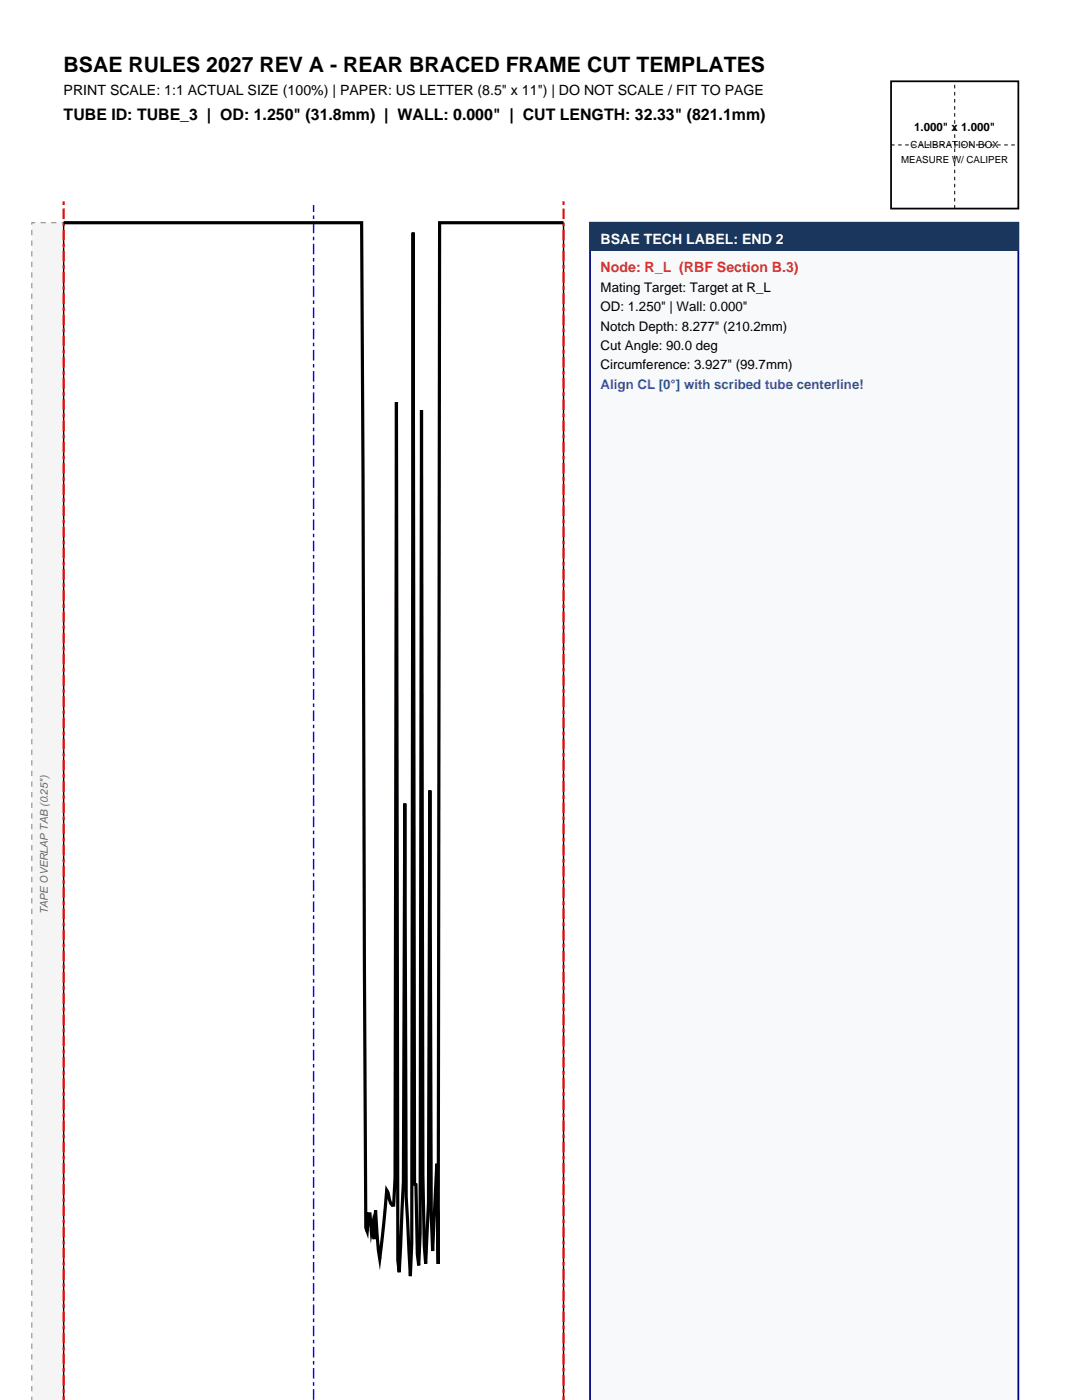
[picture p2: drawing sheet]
<svg xmlns="http://www.w3.org/2000/svg" width="216mm" height="279mm" viewBox="0 0 216 279" stroke-linecap="round" stroke-linejoin="round" font-family="sans-serif">
<defs><g id="words">
<text font-size="4.2" x="12.7" y="14.5">BSAE RULES 2027 REV A - REAR BRACED FRAME CUT TEMPLATES</text>
<text font-size="3.2" x="12.7" y="24">TUBE ID: TUBE_3 | OD: 1.250&quot; (31.8mm) | WALL: 0.000&quot; | CUT LENGTH: 32.33&quot; (821.1mm)</text>
<text font-size="2.8" x="12.7" y="19.1">PRINT SCALE: 1:1 ACTUAL SIZE (100%) | PAPER: US LETTER (8.5&quot; x 11&quot;) | DO NOT SCALE / FIT TO PAGE</text>
<text font-size="2.8" fill="#fff" x="119.9" y="48.7">BSAE TECH LABEL: END 2</text>
<text font-size="2.8" fill="#c53030" x="119.9" y="54.3">Node: R_L (RBF Section B.3)</text>
<g font-size="2.6">
<text x="119.9" y="58.2">Mating Target: Target at R_L</text>
<text x="119.9" y="62.1">OD: 1.250&quot; | Wall: 0.000&quot;</text>
<text x="119.9" y="66">Notch Depth: 8.277&quot; (210.2mm)</text>
<text x="119.9" y="69.8">Cut Angle: 90.0 deg</text>
<text x="119.9" y="73.7">Circumference: 3.927&quot; (99.7mm)</text>
</g>
<text font-size="2.6" fill="#2b6cb0" x="119.9" y="77.6">Align CL [0°] with scribed tube centerline!</text>
<text font-size="2.3" x="182.4" y="26.1">1.000&quot; x 1.000&quot;</text>
<text font-size="2.1" fill="#696969" x="9.5" y="182.5" transform="rotate(-90 9.5 182.5)">TAPE OVERLAP TAB (0.25&quot;)</text>
<g font-size="1.9">
<text x="181.7" y="29.6">CALIBRATION BOX</text>
<text x="179.8" y="32.5">MEASURE W/ CALIPER</text>
</g>
</g></defs>
<path d="M177.8 16.2h25.4v25.4h-25.4z" fill="none" stroke="#000" stroke-width=".35"/>
<path d="M177.8 28.9h25.4M190.5 41.6v-25.4" fill="none" stroke="#000" stroke-width=".2" stroke-dasharray=".7 .7" stroke-linecap="butt"/>
<path d="M6.3 44.4h6.4v235h-6.4z" fill-rule="evenodd" fill="#f5f5f5" stroke="#808080" stroke-width=".2" stroke-dasharray="1.1 1.1" stroke-linecap="butt"/>
<path d="M12.7 44.4v235M112.4 44.4v235" fill="none" stroke="#000" stroke-width=".28"/>
<path d="M12.7 279.4v-239.9M112.4 279.4v-239.9" fill="none" stroke="#f00" stroke-width=".42" stroke-dasharray="2.1 .7 .7 .7" stroke-linecap="butt"/>
<path d="M62.6 279.4v-238.5" fill="none" stroke="#00f" stroke-width=".28" stroke-dasharray="2.1 .7 .7 .7" stroke-linecap="butt"/>
<path d="M12.7 44.4h59.5l.8 200.6 .3 .8 .2-3.6 .3 .1 .3 3.5 .3-1.5 .3 3 .2-5.7 .6 7.9 .3 1.7 1.4-13.7 .2 .5 .6 2.2 .3 .3h.2l.3-5.4 .3-154.8 .3 171.3 .3 2.3 .8-18.1 .3-75.4 .2 78.5 .9 15.8 .3-6.6 .2-201.7 .3 189.9 .3 .1 .3 13.9 .2 2.2 .3-6.2 .3-164.4 .3 152.6 .3 14.2 .2 3.5 .6-12.2 .3-82.2 .3 84.8 .2 7.1 .9-17.4 .2 19.9 .3-207.8h24.7" fill="none" stroke="#000" stroke-width=".63" stroke-linecap="butt"/>
<path d="M117.7 44.4h85.5v235h-85.5z" fill-rule="evenodd" fill="#f8f9fa" stroke="#000080" stroke-width=".35"/>
<path d="M117.7 44.4h85.5v5.7h-85.5z" fill-rule="evenodd" fill="#1a365d"/>
<use href="#words"/>
</svg>
